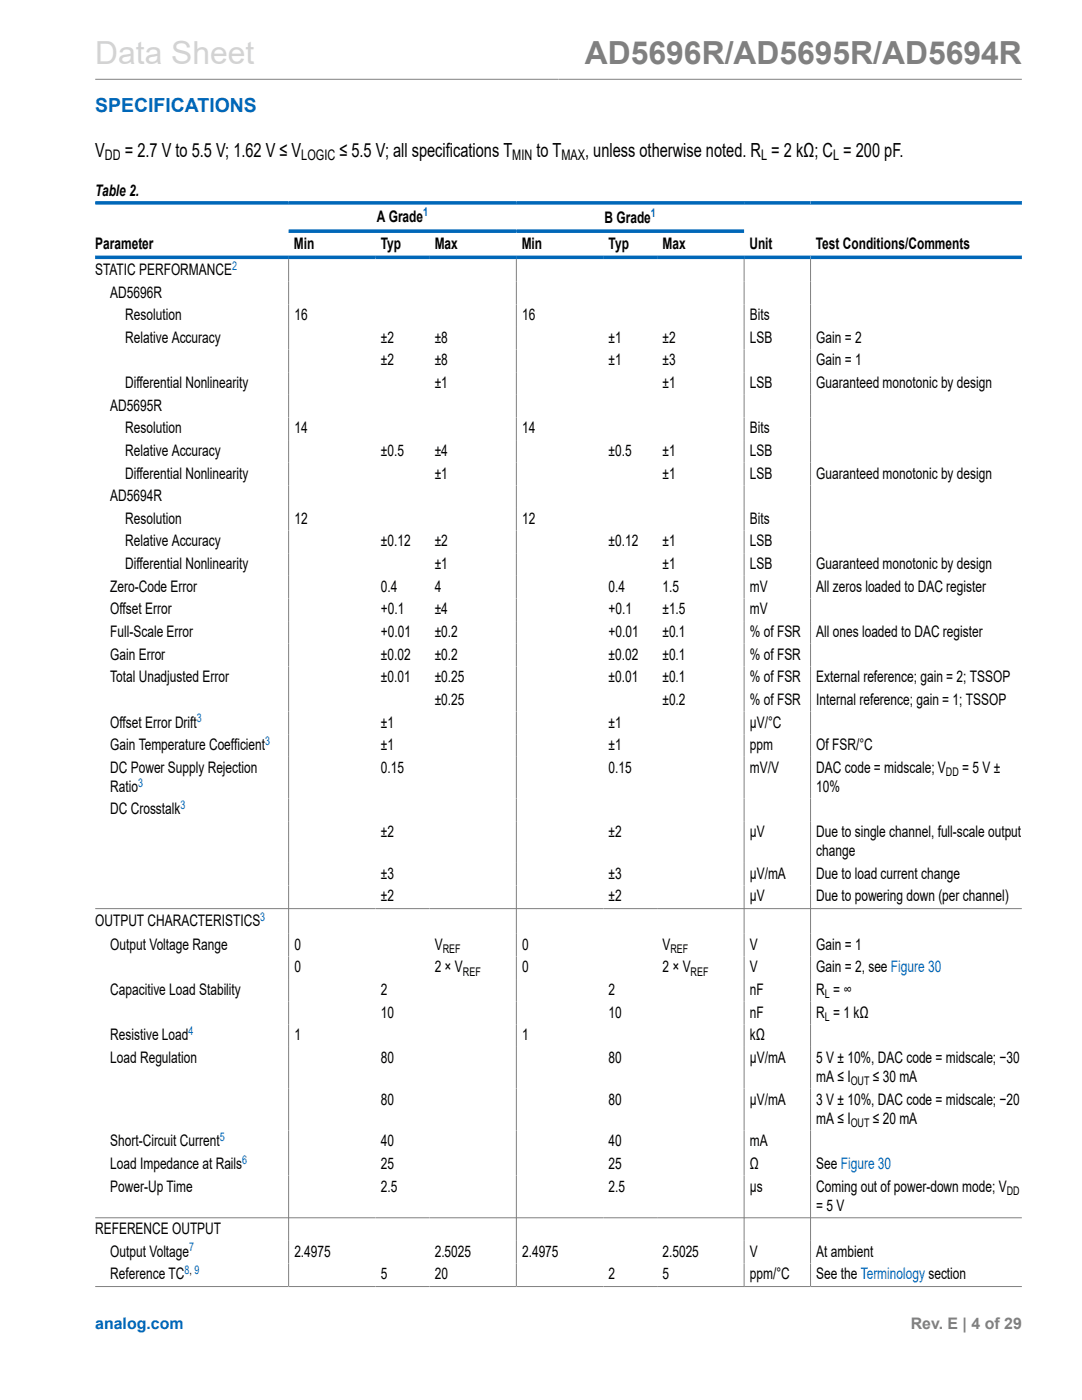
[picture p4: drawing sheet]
<svg xmlns="http://www.w3.org/2000/svg" width="216mm" height="279mm" viewBox="0 0 216 279" stroke-linecap="round" stroke-linejoin="round" font-family="sans-serif">
<defs><g id="words">
<text font-size="6.3" fill="#d3d3d3" x="19" y="12.7">Data Sheet</text>
<text font-size="6.3" fill="#808080" x="116.7" y="12.7">AD5696R/AD5695R/AD5694R</text>
<text font-size="3.9" fill="#0067b8" x="19" y="22.3">SPECIFICATIONS</text>
<g font-size="3.9">
<text x="19" y="31.2">V</text>
<text x="24.9" y="31.2">= 2.7 V to 5.5 V; 1.62 V ≤ V</text>
<text x="67.7" y="31.2">≤ 5.5 V; all specifications T</text>
<text x="107" y="31.2">to T</text>
<text x="116.8" y="31.2">, unless otherwise noted. R = 2 kΩ; C = 200 pF.</text>
</g>
<g font-size="3.2">
<text x="19" y="39.1">Table 2.</text>
<text x="75.2" y="44.2">A Grade</text>
<text x="120.6" y="44.4">B Grade</text>
<text x="19" y="49.7">Parameter</text>
<text x="58.6" y="49.7">Min</text>
<text x="76" y="49.7">Typ</text>
<text x="86.7" y="49.7">Max</text>
<text x="104.1" y="49.7">Min</text>
<text x="121.4" y="49.7">Typ</text>
<text x="132.2" y="49.7">Max</text>
<text x="149.5" y="49.7">Unit</text>
<text x="162.8" y="49.7">Test Conditions/Comments</text>
<text x="19" y="54.9">STATIC PERFORMANCE</text>
<text x="22" y="59.4">AD5696R</text>
<text x="25" y="63.9">Resolution</text>
<text x="58.7" y="63.9">16</text>
<text x="104.2" y="63.9">16</text>
<text x="149.6" y="63.9">Bits</text>
<text x="25" y="68.4">Relative Accuracy</text>
<text x="76" y="68.4">±2</text>
<text x="86.7" y="68.4">±8</text>
<text x="121.4" y="68.4">±1</text>
<text x="132.2" y="68.4">±2</text>
<text x="149.6" y="68.4">LSB</text>
<text x="162.9" y="68.4">Gain = 2</text>
<text x="25" y="77.5">Differential Nonlinearity</text>
<text x="76" y="72.9">±2</text>
<text x="86.7" y="72.9">±8</text>
<text x="86.7" y="77.5">±1</text>
<text x="121.4" y="72.9">±1</text>
<text x="132.2" y="72.9">±3</text>
<text x="132.2" y="77.5">±1</text>
<text x="149.6" y="77.5">LSB</text>
<text x="162.9" y="72.9">Gain = 1</text>
<text x="162.9" y="77.5">Guaranteed monotonic by design</text>
<text x="22" y="82">AD5695R</text>
<text x="25" y="86.5">Resolution</text>
<text x="58.7" y="86.5">14</text>
<text x="104.2" y="86.5">14</text>
<text x="149.6" y="86.5">Bits</text>
<text x="25" y="91">Relative Accuracy</text>
<text x="25" y="95.5">Differential Nonlinearity</text>
<text x="76" y="91">±0.5</text>
<text x="86.7" y="91">±4</text>
<text x="86.7" y="95.5">±1</text>
<text x="121.4" y="91">±0.5</text>
<text x="132.2" y="91">±1</text>
<text x="132.2" y="95.5">±1</text>
<text x="149.6" y="91">LSB</text>
<text x="149.6" y="95.5">LSB</text>
<text x="162.9" y="95.5">Guaranteed monotonic by design</text>
<text x="22" y="100">AD5694R</text>
<text x="25" y="104.6">Resolution</text>
<text x="58.7" y="104.6">12</text>
<text x="104.2" y="104.6">12</text>
<text x="149.6" y="104.6">Bits</text>
<text x="25" y="109.1">Relative Accuracy</text>
<text x="25" y="113.6">Differential Nonlinearity</text>
<text x="76" y="109.1">±0.12</text>
<text x="86.7" y="109.1">±2</text>
<text x="86.7" y="113.6">±1</text>
<text x="121.4" y="109.1">±0.12</text>
<text x="132.2" y="109.1">±1</text>
<text x="132.2" y="113.6">±1</text>
<text x="149.6" y="109.1">LSB</text>
<text x="149.6" y="113.6">LSB</text>
<text x="162.9" y="113.6">Guaranteed monotonic by design</text>
<text x="22" y="118.1">Zero-Code Error</text>
<text x="76" y="118.1">0.4</text>
<text x="86.7" y="118.1">4</text>
<text x="121.4" y="118.1">0.4</text>
<text x="132.2" y="118.1">1.5</text>
<text x="149.6" y="118.1">mV</text>
<text x="162.9" y="118.1">All zeros loaded to DAC register</text>
<text x="22" y="122.6">Offset Error</text>
<text x="76" y="122.6">+0.1</text>
<text x="86.7" y="122.6">±4</text>
<text x="121.4" y="122.6">+0.1</text>
<text x="132.2" y="122.6">±1.5</text>
<text x="149.6" y="122.6">mV</text>
<text x="22" y="127.1">Full-Scale Error</text>
<text x="22" y="131.6">Gain Error</text>
<text x="76" y="127.1">+0.01</text>
<text x="76" y="131.6">±0.02</text>
<text x="86.7" y="127.1">±0.2</text>
<text x="86.7" y="131.6">±0.2</text>
<text x="121.4" y="127.1">+0.01</text>
<text x="121.4" y="131.6">±0.02</text>
<text x="132.2" y="127.1">±0.1</text>
<text x="132.2" y="131.6">±0.1</text>
<text x="149.6" y="127.1">% of FSR</text>
<text x="149.6" y="131.6">% of FSR</text>
<text x="162.9" y="127.1">All ones loaded to DAC register</text>
<text x="22" y="136.2">Total Unadjusted Error</text>
<text x="76" y="136.2">±0.01</text>
<text x="86.7" y="136.2">±0.25</text>
<text x="121.4" y="136.2">±0.01</text>
<text x="132.2" y="136.2">±0.1</text>
<text x="149.6" y="136.2">% of FSR</text>
<text x="162.9" y="136.2">External reference; gain = 2; TSSOP</text>
<text x="86.7" y="140.7">±0.25</text>
<text x="132.2" y="140.7">±0.2</text>
<text x="149.6" y="140.7">% of FSR</text>
<text x="162.9" y="140.7">Internal reference; gain = 1; TSSOP</text>
<text x="22" y="149.7">Gain Temperature Coefficient</text>
<text x="22" y="145.2">Offset Error Drift</text>
<text x="76" y="145.2">±1</text>
<text x="76" y="149.7">±1</text>
<text x="121.4" y="145.2">±1</text>
<text x="121.4" y="149.7">±1</text>
<text x="149.6" y="145.2">µV/°C</text>
<text x="149.6" y="149.7">ppm</text>
<text x="162.9" y="149.7">Of FSR/°C</text>
<text x="22" y="154.2">DC Power Supply Rejection</text>
<text x="76" y="154.2">0.15</text>
<text x="121.4" y="154.2">0.15</text>
<text x="149.6" y="154.2">mV/V</text>
<text x="162.9" y="154.2">DAC code = midscale; V</text>
<text x="192" y="154.2">= 5 V ±</text>
<text x="22" y="158">Ratio</text>
<text x="162.9" y="158">10%</text>
<text x="22" y="162.5">DC Crosstalk</text>
<text x="76" y="167.1">±2</text>
<text x="121.4" y="167.1">±2</text>
<text x="149.6" y="167.1">µV</text>
<text x="162.9" y="167.1">Due to single channel, full-scale output</text>
<text x="162.9" y="170.9">change</text>
<text x="76" y="175.4">±3</text>
<text x="76" y="179.9">±2</text>
<text x="121.4" y="175.4">±3</text>
<text x="121.4" y="179.9">±2</text>
<text x="149.6" y="175.4">µV/mA</text>
<text x="149.6" y="179.9">µV</text>
<text x="162.9" y="175.4">Due to load current change</text>
<text x="162.9" y="179.9">Due to powering down (per channel)</text>
<text x="19" y="184.8">OUTPUT CHARACTERISTICS</text>
<text x="22" y="189.5">Output Voltage Range</text>
<text x="58.7" y="189.5">0</text>
<text x="86.7" y="189.5">V</text>
<text x="104.2" y="189.5">0</text>
<text x="132.2" y="189.5">V</text>
<text x="149.6" y="189.5">V</text>
<text x="162.9" y="189.5">Gain = 1</text>
<text x="58.7" y="194">0</text>
<text x="86.7" y="194">2 × V</text>
<text x="104.2" y="194">0</text>
<text x="132.2" y="194">2 × V</text>
<text x="149.6" y="194">V</text>
<text x="162.9" y="194">Gain = 2, see Figure 30</text>
<text x="22" y="198.6">Capacitive Load Stability</text>
<text x="76" y="198.6">2</text>
<text x="76" y="203.1">10</text>
<text x="121.4" y="198.6">2</text>
<text x="121.4" y="203.1">10</text>
<text x="149.6" y="198.6">nF</text>
<text x="149.6" y="203.1">nF</text>
<text x="162.9" y="198.6">R = ∞</text>
<text x="162.9" y="203.1">R = 1 kΩ</text>
<text x="22" y="207.6">Resistive Load</text>
<text x="58.7" y="207.6">1</text>
<text x="104.2" y="207.6">1</text>
<text x="149.6" y="207.6">kΩ</text>
<text x="22" y="212.1">Load Regulation</text>
<text x="76" y="212.1">80</text>
<text x="121.4" y="212.1">80</text>
<text x="149.6" y="212.1">µV/mA</text>
<text x="162.9" y="212.1">5 V ± 10%, DAC code = midscale; −30</text>
<text x="162.9" y="215.9">mA ≤ I</text>
<text x="174.2" y="215.9">≤ 30 mA</text>
<text x="76" y="220.4">80</text>
<text x="121.4" y="220.4">80</text>
<text x="149.6" y="220.4">µV/mA</text>
<text x="162.9" y="220.4">3 V ± 10%, DAC code = midscale; −20</text>
<text x="162.9" y="224.2">mA ≤ I</text>
<text x="174.2" y="224.2">≤ 20 mA</text>
<text x="22" y="228.8">Short-Circuit Current</text>
<text x="22" y="233.3">Load Impedance at Rails</text>
<text x="76" y="228.8">40</text>
<text x="76" y="233.3">25</text>
<text x="121.4" y="228.8">40</text>
<text x="121.4" y="233.3">25</text>
<text x="149.6" y="228.8">mA</text>
<text x="149.6" y="233.3">Ω</text>
<text x="162.9" y="233.3">See Figure 30</text>
<text x="22" y="237.8">Power-Up Time</text>
<text x="76" y="237.8">2.5</text>
<text x="121.4" y="237.8">2.5</text>
<text x="149.6" y="237.8">µs</text>
<text x="162.9" y="237.8">Coming out of power-down mode; V</text>
<text x="162.9" y="241.6">= 5 V</text>
<text x="19" y="246.3">REFERENCE OUTPUT</text>
<text x="22" y="250.8">Output Voltage</text>
<text x="58.7" y="250.8">2.4975</text>
<text x="86.7" y="250.8">2.5025</text>
<text x="104.2" y="250.8">2.4975</text>
<text x="132.2" y="250.8">2.5025</text>
<text x="149.6" y="250.8">V</text>
<text x="162.9" y="250.8">At ambient</text>
<text x="22" y="255.3">Reference TC</text>
<text x="76" y="255.3">5</text>
<text x="86.7" y="255.3">20</text>
<text x="121.4" y="255.3">2</text>
<text x="132.2" y="255.3">5</text>
<text x="149.6" y="255.3">ppm/°C</text>
<text x="162.9" y="255.3">See the Terminology section</text>
</g>
<text font-size="3.2" fill="#0067b8" x="19" y="265.3">analog.com</text>
<text font-size="3.2" fill="#808080" x="181.7" y="265.3">Rev. E | 4 of 29</text>
<g font-size="2.9">
<text x="20.9" y="32">DD</text>
<text x="60.1" y="32">LOGIC</text>
<text x="102.2" y="32">MIN</text>
<text x="112" y="32">MAX</text>
<text x="151.9" y="32">L</text>
<text x="166.2" y="32">L</text>
</g>
<g font-size="2.4" fill="#0067b8">
<text x="84.4" y="43.2">1</text>
<text x="129.9" y="43.4">1</text>
<text x="46.3" y="53.8">2</text>
<text x="39.3" y="144.1">3</text>
<text x="52.9" y="148.6">3</text>
<text x="27.6" y="157">3</text>
<text x="36" y="161.5">3</text>
<text x="51.9" y="183.7">3</text>
<text x="37.6" y="206.5">4</text>
<text x="43.8" y="227.7">5</text>
<text x="48.3" y="232.2">6</text>
<text x="37.8" y="249.8">7</text>
<text x="36.8" y="254.3">8, 9</text>
</g>
<g font-size="2.4">
<text x="188.8" y="154.9">DD</text>
<text x="88.3" y="190.2">REF</text>
<text x="133.8" y="190.2">REF</text>
<text x="92.4" y="194.7">REF</text>
<text x="137.8" y="194.7">REF</text>
<text x="164.6" y="203.7">L</text>
<text x="164.6" y="199.2">L</text>
<text x="169.7" y="216.6">OUT</text>
<text x="169.7" y="224.9">OUT</text>
<text x="200.9" y="238.4">DD</text>
</g>
</g></defs>
<path d="M19 15.8h184.9M57.6 51.7v205M103 51.7v205M148.5 51.7v205M161.7 51.7v205M19 181.3h184.9M19 243h184.9M19 256.8h184.9" fill="none" stroke="#808080" stroke-width=".2"/>
<path d="M19 40.5h184.9M19 51.4h184.9M57.6 46.1h90.9" fill="none" stroke="#0067b8" stroke-width=".71"/>
<use href="#words"/>
</svg>
